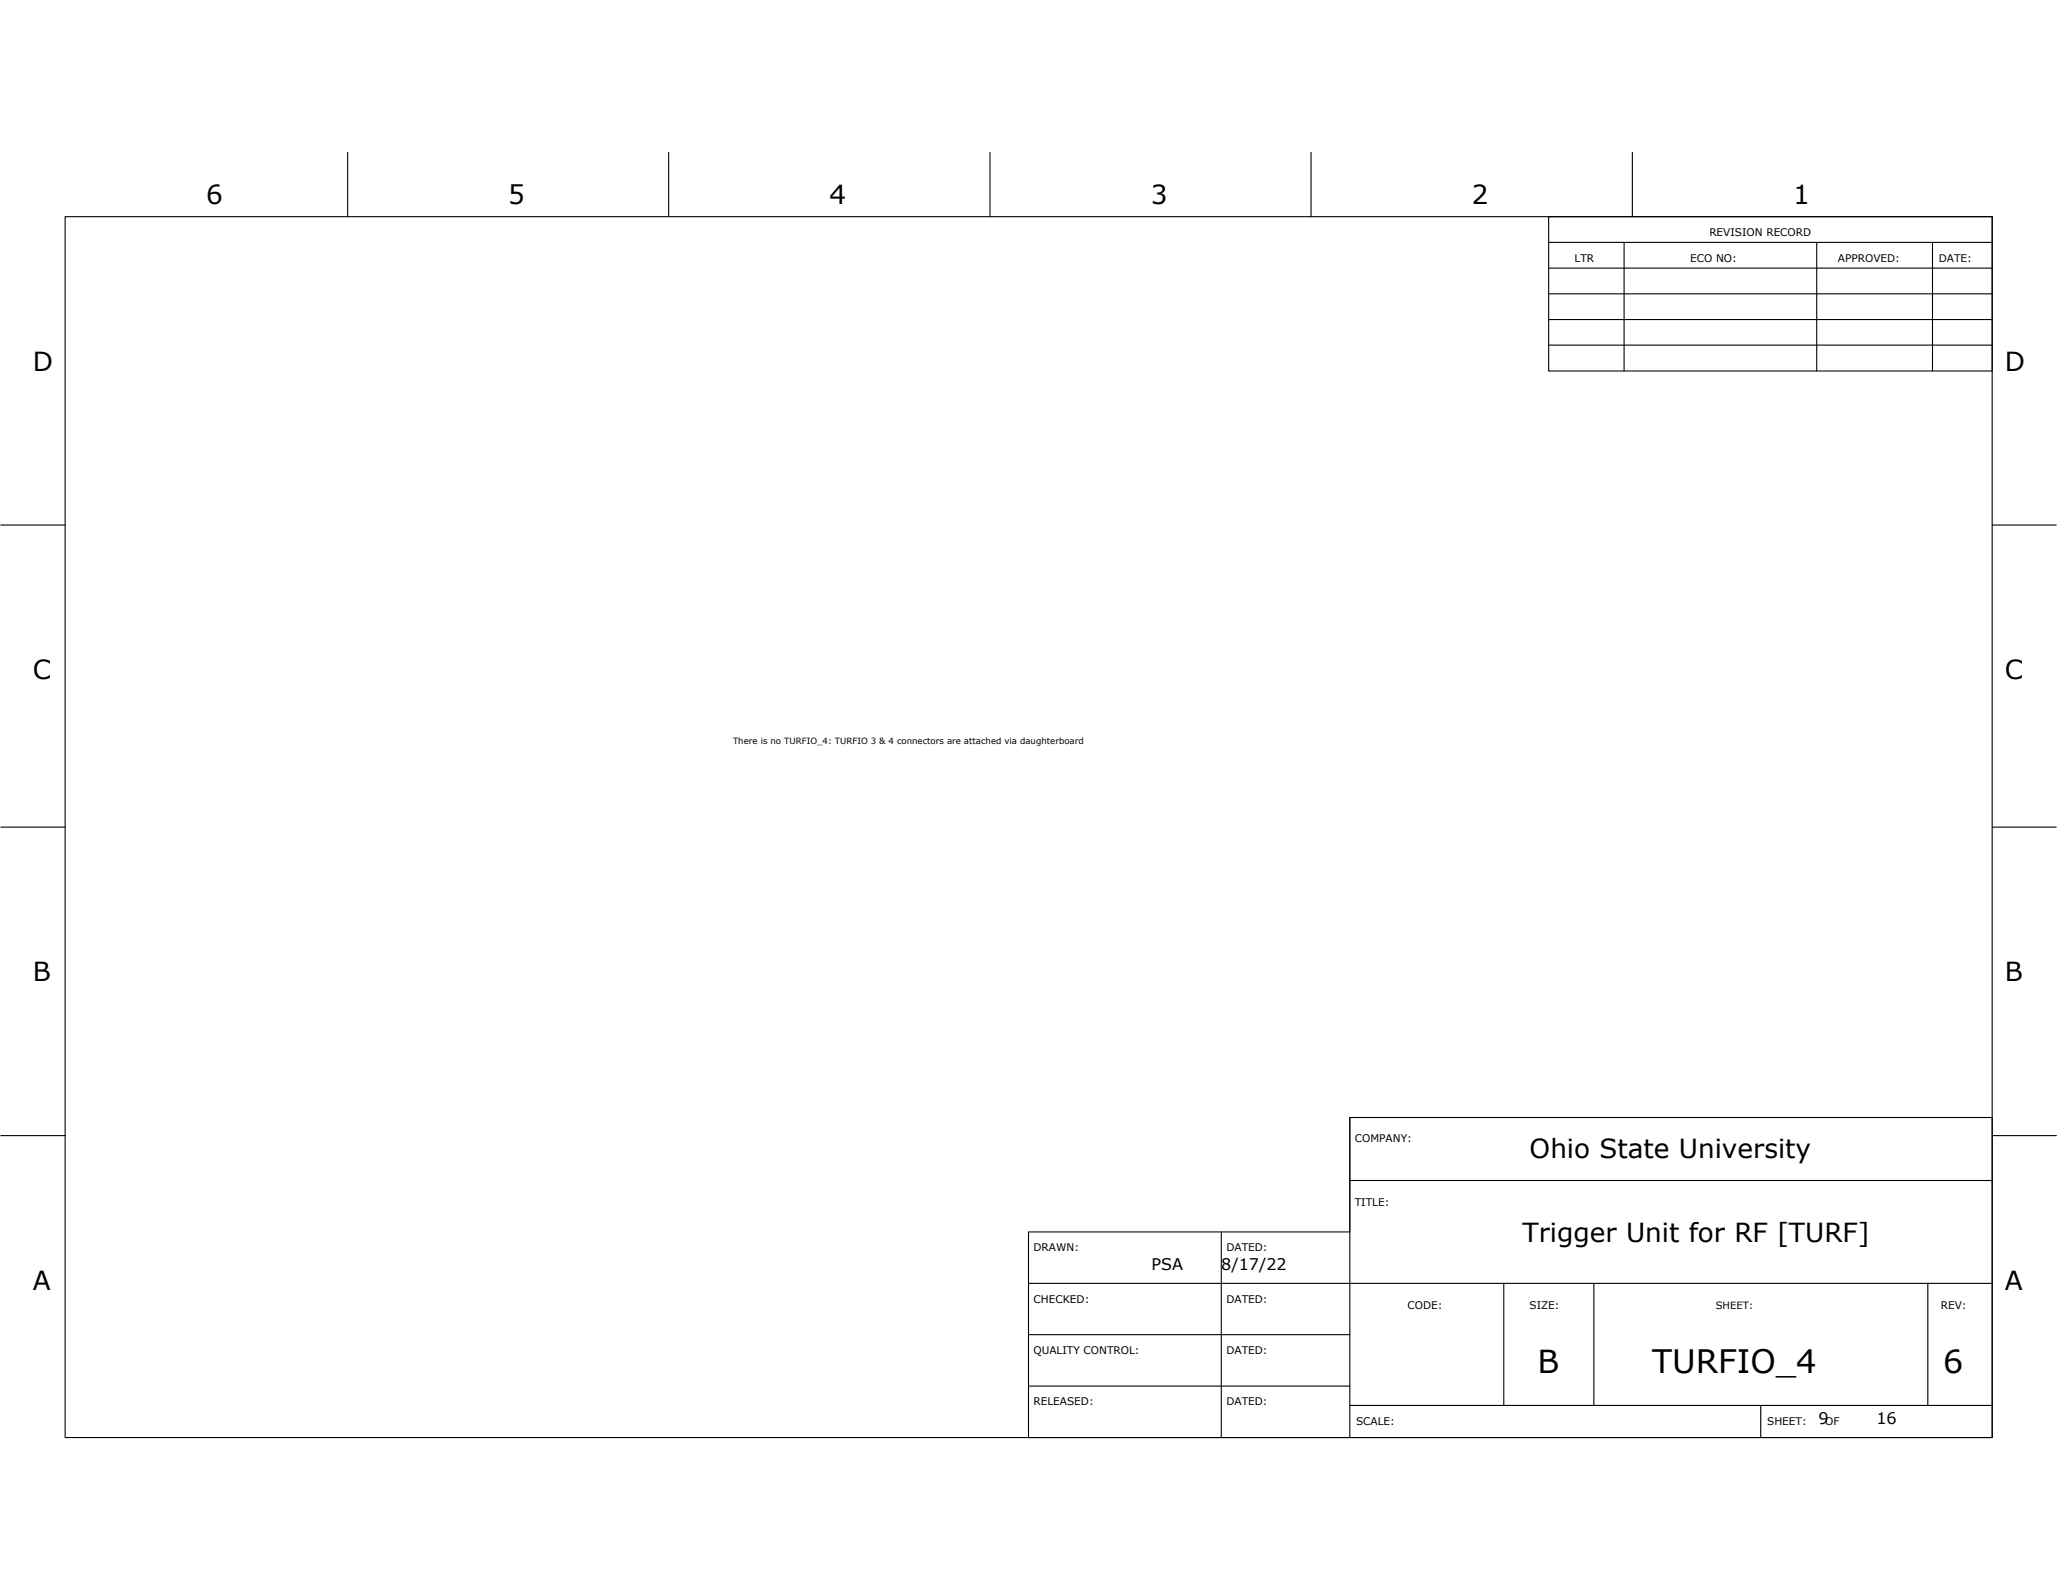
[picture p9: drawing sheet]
<svg xmlns="http://www.w3.org/2000/svg" width="279mm" height="216mm" viewBox="0 0 279 216" stroke-linecap="round" stroke-linejoin="round" font-family="sans-serif">
<defs><g id="words">
<text font-size="4.4" x="224.4" y="186.4">TURFIO_4</text>
<g font-size="4.3">
<text x="208.9" y="186.4">B</text>
<text x="264" y="186.4">6</text>
</g>
<g font-size="3.6">
<text x="28" y="27.7">6</text>
<text x="69" y="27.7">5</text>
<text x="112.6" y="27.7">4</text>
<text x="156.3" y="27.7">3</text>
<text x="199.9" y="27.7">2</text>
<text x="243.5" y="27.7">1</text>
<text x="4.5" y="50.4">D</text>
<text x="272.3" y="50.4">D</text>
<text x="4.5" y="92.2">C</text>
<text x="272.3" y="92.2">C</text>
<text x="4.5" y="133.2">B</text>
<text x="272.3" y="133.2">B</text>
<text x="207.8" y="157.3">Ohio State University</text>
<text x="206.8" y="168.6">Trigger Unit for RF [TURF]</text>
<text x="4.5" y="175.1">A</text>
<text x="272.3" y="175.1">A</text>
</g>
<g font-size="2.2">
<text x="156.4" y="172.5">PSA</text>
<text x="165.9" y="172.5">8/17/22</text>
<text x="247" y="193.4">9</text>
<text x="254.9" y="193.4">16</text>
</g>
<g font-size="1.4">
<text x="213.9" y="35.5">LTR</text>
<text x="229.6" y="35.5">ECO NO:</text>
<text x="232.2" y="32">REVISION RECORD</text>
<text x="249.6" y="35.5">APPROVED:</text>
<text x="263.4" y="35.5">DATE:</text>
<text x="184" y="155.1">COMPANY:</text>
<text x="184" y="163.8">TITLE:</text>
<text x="140.4" y="169.9">DRAWN:</text>
<text x="166.6" y="169.9">DATED:</text>
<text x="140.4" y="176.9">CHECKED:</text>
<text x="166.6" y="176.9">DATED:</text>
<text x="191.2" y="177.8">CODE:</text>
<text x="207.8" y="177.8">SIZE:</text>
<text x="233" y="177.8">SHEET:</text>
<text x="263.6" y="177.8">REV:</text>
<text x="140.4" y="183.9">QUALITY CONTROL:</text>
<text x="166.6" y="183.9">DATED:</text>
<text x="140.4" y="190.8">RELEASED:</text>
<text x="166.6" y="190.8">DATED:</text>
<text x="184.2" y="193.4">SCALE:</text>
<text x="240" y="193.4">SHEET:</text>
<text x="247.9" y="193.4">OF</text>
</g>
<text font-size="1.2" x="99.6" y="101">There is no TURFIO_4: TURFIO 3 &amp; 4 connectors are attached via daughterboard</text>
</g></defs>
<g fill="none" stroke="#000" stroke-width=".15">
<path d="M8.8 29.4h261.8v165.8h-261.8zM47.2 20.7v8.7M90.8 20.7v8.7M134.5 20.7v8.7M178.1 20.7v8.7M210.4 32.9h60.2M210.4 36.4h60.2M210.4 39.9h60.2M210.4 29.4h60.2v21h-60.2zM220.6 32.9v17.5M221.7 20.7v8.7M246.8 32.9v17.5"/>
<path d="M262.5 32.9v17.5M210.4 43.4h60.2M210.4 46.9h60.2M.1 71.3h8.7M270.6 71.3h8.7M.1 112.3h8.7M270.6 112.3h8.7M.1 154.2h8.7M183.3 151.7v43.5M270.6 154.2h8.7M139.7 167.3h43.6v-15.6h87.3v43.5h-130.9zM139.7 174.3h130.9"/>
<path d="M165.9 167.3v27.9M183.3 160.3h87.3M204.3 174.3v16.5M216.5 174.3v16.5M261.9 174.3v16.5M139.7 181.2h43.6M139.7 188.2h43.6M183.3 190.8h87.3M239.2 190.8v4.4"/>
</g>
<use href="#words"/>
</svg>
